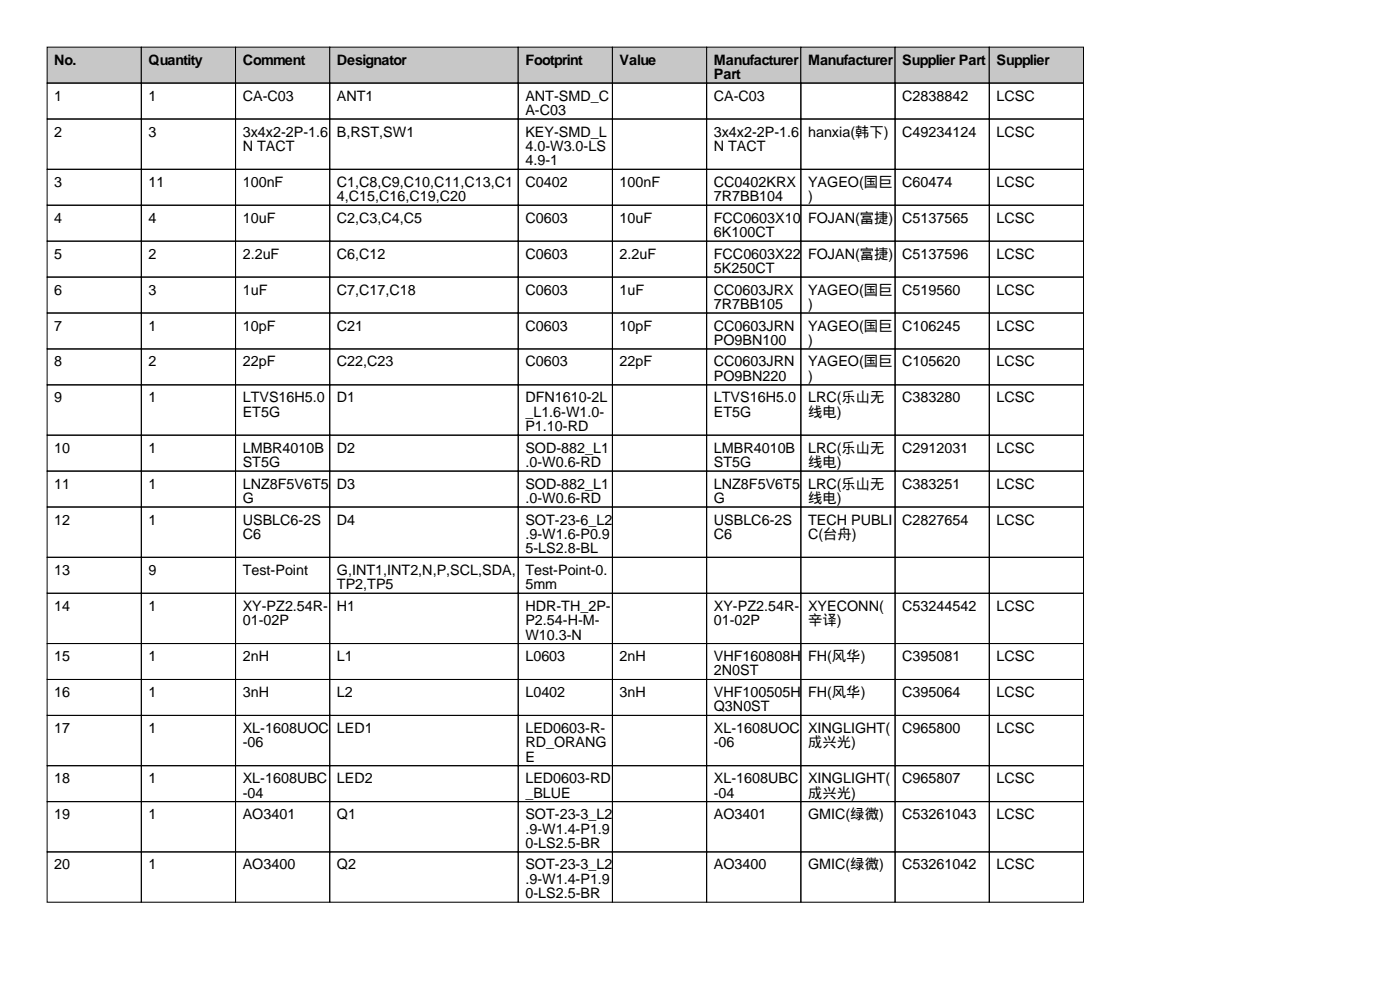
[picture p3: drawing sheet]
<svg xmlns="http://www.w3.org/2000/svg" width="297mm" height="210mm" viewBox="0 0 297 210" stroke-linecap="round" stroke-linejoin="round" font-family="sans-serif">
<defs><g id="words">
<g font-size="3">
<text x="11.5" y="13.7">No.</text>
<text x="31.5" y="13.7">Quantity</text>
<text x="51.5" y="13.7">Comment</text>
<text x="71.5" y="13.7">Designator</text>
<text x="111.5" y="13.7">Footprint</text>
<text x="131.5" y="13.7">Value</text>
<text x="151.5" y="13.7">Manufacturer</text>
<text x="151.5" y="16.8">Part</text>
<text x="171.5" y="13.7">Manufacturer</text>
<text x="191.5" y="13.7">Supplier Part</text>
<text x="211.5" y="13.7">Supplier</text>
<text x="11.5" y="21.3">1</text>
<text x="31.5" y="21.3">1</text>
<text x="51.5" y="21.3">CA-C03</text>
<text x="71.5" y="21.3">ANT1</text>
<text x="111.5" y="21.3">ANT-SMD_C</text>
<text x="151.5" y="21.3">CA-C03</text>
<text x="191.5" y="21.3">C2838842</text>
<text x="211.5" y="21.3">LCSC</text>
<text x="11.5" y="29">2</text>
<text x="31.5" y="29">3</text>
<text x="51.5" y="29">3x4x2-2P-1.6</text>
<text x="71.5" y="29">B,RST,SW1</text>
<text x="111.5" y="24.4">A-C03</text>
<text x="111.5" y="29">KEY-SMD_L</text>
<text x="151.5" y="29">3x4x2-2P-1.6</text>
<text x="171.5" y="29">hanxia(韩下)</text>
<text x="191.5" y="29">C49234124</text>
<text x="211.5" y="29">LCSC</text>
<text x="51.5" y="32">N TACT</text>
<text x="111.5" y="32">4.0-W3.0-LS</text>
<text x="111.5" y="35.1">4.9-1</text>
<text x="151.5" y="32">N TACT</text>
<text x="11.5" y="39.6">3</text>
<text x="31.5" y="39.6">11</text>
<text x="51.5" y="39.6">100nF</text>
<text x="71.5" y="39.6">C1,C8,C9,C10,C11,C13,C1</text>
<text x="111.5" y="39.6">C0402</text>
<text x="131.5" y="39.6">100nF</text>
<text x="151.5" y="39.6">CC0402KRX</text>
<text x="171.5" y="39.6">YAGEO(国巨</text>
<text x="191.5" y="39.6">C60474</text>
<text x="211.5" y="39.6">LCSC</text>
<text x="11.5" y="47.2">4</text>
<text x="31.5" y="47.2">4</text>
<text x="51.5" y="47.2">10uF</text>
<text x="71.5" y="42.7">4,C15,C16,C19,C20</text>
<text x="71.5" y="47.2">C2,C3,C4,C5</text>
<text x="111.5" y="47.2">C0603</text>
<text x="131.5" y="47.2">10uF</text>
<text x="151.5" y="42.7">7R7BB104</text>
<text x="151.5" y="47.2">FCC0603X10</text>
<text x="171.5" y="42.7">)</text>
<text x="171.5" y="47.2">FOJAN(富捷)</text>
<text x="191.5" y="47.2">C5137565</text>
<text x="211.5" y="47.2">LCSC</text>
<text x="151.5" y="50.3">6K100CT</text>
<text x="11.5" y="54.9">5</text>
<text x="31.5" y="54.9">2</text>
<text x="51.5" y="54.9">2.2uF</text>
<text x="71.5" y="54.9">C6,C12</text>
<text x="111.5" y="54.9">C0603</text>
<text x="131.5" y="54.9">2.2uF</text>
<text x="151.5" y="54.9">FCC0603X22</text>
<text x="151.5" y="57.9">5K250CT</text>
<text x="171.5" y="54.9">FOJAN(富捷)</text>
<text x="191.5" y="54.9">C5137596</text>
<text x="211.5" y="54.9">LCSC</text>
<text x="11.5" y="62.5">6</text>
<text x="31.5" y="62.5">3</text>
<text x="51.5" y="62.5">1uF</text>
<text x="71.5" y="62.5">C7,C17,C18</text>
<text x="111.5" y="62.5">C0603</text>
<text x="131.5" y="62.5">1uF</text>
<text x="151.5" y="62.5">CC0603JRX</text>
<text x="151.5" y="65.5">7R7BB105</text>
<text x="171.5" y="62.5">YAGEO(国巨</text>
<text x="171.5" y="65.5">)</text>
<text x="191.5" y="62.5">C519560</text>
<text x="211.5" y="62.5">LCSC</text>
<text x="11.5" y="70.1">7</text>
<text x="31.5" y="70.1">1</text>
<text x="51.5" y="70.1">10pF</text>
<text x="71.5" y="70.1">C21</text>
<text x="111.5" y="70.1">C0603</text>
<text x="131.5" y="70.1">10pF</text>
<text x="151.5" y="70.1">CC0603JRN</text>
<text x="171.5" y="70.1">YAGEO(国巨</text>
<text x="191.5" y="70.1">C106245</text>
<text x="211.5" y="70.1">LCSC</text>
<text x="11.5" y="77.7">8</text>
<text x="31.5" y="77.7">2</text>
<text x="51.5" y="77.7">22pF</text>
<text x="71.5" y="77.7">C22,C23</text>
<text x="111.5" y="77.7">C0603</text>
<text x="131.5" y="77.7">22pF</text>
<text x="151.5" y="73.2">PO9BN100</text>
<text x="151.5" y="77.7">CC0603JRN</text>
<text x="171.5" y="73.2">)</text>
<text x="171.5" y="77.7">YAGEO(国巨</text>
<text x="191.5" y="77.7">C105620</text>
<text x="211.5" y="77.7">LCSC</text>
<text x="151.5" y="80.8">PO9BN220</text>
<text x="171.5" y="80.8">)</text>
<text x="11.5" y="85.3">9</text>
<text x="31.5" y="85.3">1</text>
<text x="51.5" y="85.3">LTVS16H5.0</text>
<text x="51.5" y="88.4">ET5G</text>
<text x="71.5" y="85.3">D1</text>
<text x="111.5" y="85.3">DFN1610-2L</text>
<text x="111.5" y="88.4">_L1.6-W1.0-</text>
<text x="151.5" y="85.3">LTVS16H5.0</text>
<text x="151.5" y="88.4">ET5G</text>
<text x="171.5" y="85.3">LRC(乐山无</text>
<text x="171.5" y="88.4">线电)</text>
<text x="191.5" y="85.3">C383280</text>
<text x="211.5" y="85.3">LCSC</text>
<text x="111.5" y="91.4">P1.10-RD</text>
<text x="11.5" y="96">10</text>
<text x="31.5" y="96">1</text>
<text x="51.5" y="96">LMBR4010B</text>
<text x="51.5" y="99.1">ST5G</text>
<text x="71.5" y="96">D2</text>
<text x="111.5" y="96">SOD-882_L1</text>
<text x="111.5" y="99.1">.0-W0.6-RD</text>
<text x="151.5" y="96">LMBR4010B</text>
<text x="151.5" y="99.1">ST5G</text>
<text x="171.5" y="96">LRC(乐山无</text>
<text x="171.5" y="99.1">线电)</text>
<text x="191.5" y="96">C2912031</text>
<text x="211.5" y="96">LCSC</text>
<text x="11.5" y="103.6">11</text>
<text x="31.5" y="103.6">1</text>
<text x="51.5" y="103.6">LNZ8F5V6T5</text>
<text x="51.5" y="106.7">G</text>
<text x="71.5" y="103.6">D3</text>
<text x="111.5" y="103.6">SOD-882_L1</text>
<text x="111.5" y="106.7">.0-W0.6-RD</text>
<text x="151.5" y="103.6">LNZ8F5V6T5</text>
<text x="151.5" y="106.7">G</text>
<text x="171.5" y="103.6">LRC(乐山无</text>
<text x="171.5" y="106.7">线电)</text>
<text x="191.5" y="103.6">C383251</text>
<text x="211.5" y="103.6">LCSC</text>
<text x="11.5" y="111.3">12</text>
<text x="31.5" y="111.3">1</text>
<text x="51.5" y="111.3">USBLC6-2S</text>
<text x="71.5" y="111.3">D4</text>
<text x="111.5" y="111.3">SOT-23-6_L2</text>
<text x="151.5" y="111.3">USBLC6-2S</text>
<text x="171.5" y="111.3">TECH PUBLI</text>
<text x="191.5" y="111.3">C2827654</text>
<text x="211.5" y="111.3">LCSC</text>
<text x="51.5" y="114.3">C6</text>
<text x="111.5" y="114.3">.9-W1.6-P0.9</text>
<text x="111.5" y="117.4">5-LS2.8-BL</text>
<text x="151.5" y="114.3">C6</text>
<text x="171.5" y="114.3">C(台舟)</text>
<text x="11.5" y="121.9">13</text>
<text x="31.5" y="121.9">9</text>
<text x="51.5" y="121.9">Test-Point</text>
<text x="71.5" y="121.9">G,INT1,INT2,N,P,SCL,SDA,</text>
<text x="71.5" y="125">TP2,TP5</text>
<text x="111.5" y="121.9">Test-Point-0.</text>
<text x="111.5" y="125">5mm</text>
<text x="11.5" y="129.5">14</text>
<text x="31.5" y="129.5">1</text>
<text x="51.5" y="129.5">XY-PZ2.54R-</text>
<text x="71.5" y="129.5">H1</text>
<text x="111.5" y="129.5">HDR-TH_2P-</text>
<text x="151.5" y="129.5">XY-PZ2.54R-</text>
<text x="171.5" y="129.5">XYECONN(</text>
<text x="191.5" y="129.5">C53244542</text>
<text x="211.5" y="129.5">LCSC</text>
<text x="51.5" y="132.6">01-02P</text>
<text x="111.5" y="132.6">P2.54-H-M-</text>
<text x="111.5" y="135.6">W10.3-N</text>
<text x="151.5" y="132.6">01-02P</text>
<text x="171.5" y="132.6">辛译)</text>
<text x="11.5" y="140.2">15</text>
<text x="31.5" y="140.2">1</text>
<text x="51.5" y="140.2">2nH</text>
<text x="71.5" y="140.2">L1</text>
<text x="111.5" y="140.2">L0603</text>
<text x="131.5" y="140.2">2nH</text>
<text x="151.5" y="140.2">VHF160808H</text>
<text x="151.5" y="143.3">2N0ST</text>
<text x="171.5" y="140.2">FH(风华)</text>
<text x="191.5" y="140.2">C395081</text>
<text x="211.5" y="140.2">LCSC</text>
<text x="11.5" y="147.8">16</text>
<text x="31.5" y="147.8">1</text>
<text x="51.5" y="147.8">3nH</text>
<text x="71.5" y="147.8">L2</text>
<text x="111.5" y="147.8">L0402</text>
<text x="131.5" y="147.8">3nH</text>
<text x="151.5" y="147.8">VHF100505H</text>
<text x="171.5" y="147.8">FH(风华)</text>
<text x="191.5" y="147.8">C395064</text>
<text x="211.5" y="147.8">LCSC</text>
<text x="11.5" y="155.5">17</text>
<text x="31.5" y="155.5">1</text>
<text x="51.5" y="155.5">XL-1608UOC</text>
<text x="71.5" y="155.5">LED1</text>
<text x="111.5" y="155.5">LED0603-R-</text>
<text x="151.5" y="150.9">Q3N0ST</text>
<text x="151.5" y="155.5">XL-1608UOC</text>
<text x="171.5" y="155.5">XINGLIGHT(</text>
<text x="191.5" y="155.5">C965800</text>
<text x="211.5" y="155.5">LCSC</text>
<text x="51.5" y="158.5">-06</text>
<text x="111.5" y="158.5">RD_ORANG</text>
<text x="111.5" y="161.5">E</text>
<text x="151.5" y="158.5">-06</text>
<text x="171.5" y="158.5">成兴光)</text>
<text x="11.5" y="166.1">18</text>
<text x="31.5" y="166.1">1</text>
<text x="51.5" y="166.1">XL-1608UBC</text>
<text x="71.5" y="166.1">LED2</text>
<text x="111.5" y="166.1">LED0603-RD</text>
<text x="151.5" y="166.1">XL-1608UBC</text>
<text x="171.5" y="166.1">XINGLIGHT(</text>
<text x="191.5" y="166.1">C965807</text>
<text x="211.5" y="166.1">LCSC</text>
<text x="11.5" y="173.7">19</text>
<text x="31.5" y="173.7">1</text>
<text x="51.5" y="169.2">-04</text>
<text x="51.5" y="173.7">AO3401</text>
<text x="71.5" y="173.7">Q1</text>
<text x="111.5" y="169.2">_BLUE</text>
<text x="111.5" y="173.7">SOT-23-3_L2</text>
<text x="151.5" y="169.2">-04</text>
<text x="151.5" y="173.7">AO3401</text>
<text x="171.5" y="169.2">成兴光)</text>
<text x="171.5" y="173.7">GMIC(绿微)</text>
<text x="191.5" y="173.7">C53261043</text>
<text x="211.5" y="173.7">LCSC</text>
<text x="111.5" y="176.8">.9-W1.4-P1.9</text>
<text x="111.5" y="179.8">0-LS2.5-BR</text>
<text x="11.5" y="184.4">20</text>
<text x="31.5" y="184.4">1</text>
<text x="51.5" y="184.4">AO3400</text>
<text x="71.5" y="184.4">Q2</text>
<text x="111.5" y="184.4">SOT-23-3_L2</text>
<text x="151.5" y="184.4">AO3400</text>
<text x="171.5" y="184.4">GMIC(绿微)</text>
<text x="191.5" y="184.4">C53261042</text>
<text x="211.5" y="184.4">LCSC</text>
<text x="111.5" y="187.5">.9-W1.4-P1.9</text>
<text x="111.5" y="190.5">0-LS2.5-BR</text>
</g>
</g></defs>
<g fill="#c7c7c7" stroke="#000" stroke-width=".21">
<path d="M10 10h20v7.6h-20z"/>
<path d="M30 10h20v7.6h-20z"/>
<path d="M50 10h20v7.6h-20z"/>
<path d="M70 10h40v7.6h-40z"/>
<path d="M110 10h20v7.6h-20z"/>
<path d="M130 10h20v7.6h-20z"/>
<path d="M150 10h20v7.6h-20z"/>
<path d="M170 10h20v7.6h-20z"/>
<path d="M190 10h20v7.6h-20z"/>
<path d="M210 10h20v7.6h-20z"/>
</g>
<g fill="none" stroke="#000" stroke-width=".21">
<path d="M10 17.6h20v7.6h-20zM30 17.6h20v7.6h-20zM50 17.6h20v7.6h-20zM70 17.6h40v7.6h-40zM110 17.6h20v7.6h-20zM130 17.6h20v7.6h-20zM150 17.6h20v7.6h-20zM170 17.6h20v7.6h-20zM190 17.6h20v7.6h-20zM210 17.6h20v7.6h-20zM10 25.2h20v10.7h-20zM10 35.9h20v7.6h-20z"/>
<path d="M30 25.2h20v10.7h-20zM30 35.9h20v7.6h-20zM50 25.2h20v10.7h-20zM50 35.9h20v7.6h-20zM70 25.2h40v10.7h-40zM70 35.9h40v7.6h-40zM110 25.2h20v10.7h-20zM110 35.9h20v7.6h-20zM130 25.2h20v10.7h-20zM130 35.9h20v7.6h-20zM150 25.2h20v10.7h-20zM150 35.9h20v7.6h-20z"/>
<path d="M170 25.2h20v10.7h-20zM170 35.9h20v7.6h-20zM190 25.2h20v10.7h-20zM190 35.9h20v7.6h-20zM210 25.2h20v10.7h-20zM210 35.9h20v7.6h-20zM10 43.5h20v7.6h-20zM10 51.1h20v7.7h-20zM10 58.8h20v7.6h-20zM30 43.5h20v7.6h-20zM30 51.1h20v7.7h-20zM30 58.8h20v7.6h-20z"/>
<path d="M50 43.5h20v7.6h-20zM50 51.1h20v7.7h-20zM50 58.8h20v7.6h-20zM70 43.5h40v7.6h-40zM70 51.1h40v7.7h-40zM70 58.8h40v7.6h-40zM110 43.5h20v7.6h-20zM110 51.1h20v7.7h-20zM110 58.8h20v7.6h-20zM130 43.5h20v7.6h-20zM130 51.1h20v7.7h-20zM130 58.8h20v7.6h-20z"/>
<path d="M150 43.5h20v7.6h-20zM150 51.1h20v7.7h-20zM150 58.8h20v7.6h-20zM170 43.5h20v7.6h-20zM170 51.1h20v7.7h-20zM170 58.8h20v7.6h-20zM190 43.5h20v7.6h-20zM190 51.1h20v7.7h-20zM190 58.8h20v7.6h-20zM210 43.5h20v7.6h-20zM210 51.1h20v7.7h-20zM210 58.8h20v7.6h-20z"/>
<path d="M10 66.4h20v7.6h-20zM10 74h20v7.6h-20zM30 66.4h20v7.6h-20zM30 74h20v7.6h-20zM50 66.4h20v7.6h-20zM50 74h20v7.6h-20zM70 66.4h40v7.6h-40zM70 74h40v7.6h-40zM110 66.4h20v7.6h-20zM110 74h20v7.6h-20zM130 66.4h20v7.6h-20zM130 74h20v7.6h-20z"/>
<path d="M150 66.4h20v7.6h-20zM150 74h20v7.6h-20zM170 66.4h20v7.6h-20zM170 74h20v7.6h-20zM190 66.4h20v7.6h-20zM190 74h20v7.6h-20zM210 66.4h20v7.6h-20zM210 74h20v7.6h-20zM10 81.6h20v10.7h-20zM10 92.3h20v7.6h-20zM10 99.9h20v7.6h-20zM30 81.6h20v10.7h-20z"/>
<path d="M30 92.3h20v7.6h-20zM30 99.9h20v7.6h-20zM50 81.6h20v10.7h-20zM50 92.3h20v7.6h-20zM50 99.9h20v7.6h-20zM70 81.6h40v10.7h-40zM70 92.3h40v7.6h-40zM70 99.9h40v7.6h-40zM110 81.6h20v10.7h-20zM110 92.3h20v7.6h-20zM110 99.9h20v7.6h-20zM130 81.6h20v10.7h-20z"/>
<path d="M130 92.3h20v7.6h-20zM130 99.9h20v7.6h-20zM150 81.6h20v10.7h-20zM150 92.3h20v7.6h-20zM150 99.9h20v7.6h-20zM170 81.6h20v10.7h-20zM170 92.3h20v7.6h-20zM170 99.9h20v7.6h-20zM190 81.6h20v10.7h-20zM190 92.3h20v7.6h-20zM190 99.9h20v7.6h-20zM210 81.6h20v10.7h-20z"/>
<path d="M210 92.3h20v7.6h-20zM210 99.9h20v7.6h-20zM10 107.5h20v10.7h-20zM10 118.2h20v7.6h-20zM30 107.5h20v10.7h-20zM30 118.2h20v7.6h-20zM50 107.5h20v10.7h-20zM50 118.2h20v7.6h-20zM70 107.5h40v10.7h-40zM70 118.2h40v7.6h-40zM110 107.5h20v10.7h-20zM110 118.2h20v7.6h-20z"/>
<path d="M130 107.5h20v10.7h-20zM130 118.2h20v7.6h-20zM150 107.5h20v10.7h-20zM150 118.2h20v7.6h-20zM170 107.5h20v10.7h-20zM170 118.2h20v7.6h-20zM190 107.5h20v10.7h-20zM190 118.2h20v7.6h-20zM210 107.5h20v10.7h-20zM210 118.2h20v7.6h-20zM10 125.8h20v10.7h-20zM10 136.5h20v7.6h-20z"/>
<path d="M30 125.8h20v10.7h-20zM30 136.5h20v7.6h-20zM50 125.8h20v10.7h-20zM50 136.5h20v7.6h-20zM70 125.8h40v10.7h-40zM70 136.5h40v7.6h-40zM110 125.8h20v10.7h-20zM110 136.5h20v7.6h-20zM130 125.8h20v10.7h-20zM130 136.5h20v7.6h-20zM150 125.8h20v10.7h-20zM150 136.5h20v7.6h-20z"/>
<path d="M170 125.8h20v10.7h-20zM170 136.5h20v7.6h-20zM190 125.8h20v10.7h-20zM190 136.5h20v7.6h-20zM210 125.8h20v10.7h-20zM210 136.5h20v7.6h-20zM10 144.1h20v7.6h-20zM10 151.7h20v10.7h-20zM30 144.1h20v7.6h-20zM30 151.7h20v10.7h-20zM50 144.1h20v7.6h-20zM50 151.7h20v10.7h-20z"/>
<path d="M70 144.1h40v7.6h-40zM70 151.7h40v10.7h-40zM110 144.1h20v7.6h-20zM110 151.7h20v10.7h-20zM130 144.1h20v7.6h-20zM130 151.7h20v10.7h-20zM150 144.1h20v7.6h-20zM150 151.7h20v10.7h-20zM170 144.1h20v7.6h-20zM170 151.7h20v10.7h-20zM190 144.1h20v7.6h-20zM190 151.7h20v10.7h-20z"/>
<path d="M210 144.1h20v7.6h-20zM210 151.7h20v10.7h-20zM10 162.4h20v7.6h-20zM10 170h20v10.7h-20zM30 162.4h20v7.6h-20zM30 170h20v10.7h-20zM50 162.4h20v7.6h-20zM50 170h20v10.7h-20zM70 162.4h40v7.6h-40zM70 170h40v10.7h-40zM110 162.4h20v7.6h-20zM110 170h20v10.7h-20z"/>
<path d="M130 162.4h20v7.6h-20zM130 170h20v10.7h-20zM150 162.4h20v7.6h-20zM150 170h20v10.7h-20zM170 162.4h20v7.6h-20zM170 170h20v10.7h-20zM190 162.4h20v7.6h-20zM190 170h20v10.7h-20zM210 162.4h20v7.6h-20zM210 170h20v10.7h-20zM10 180.7h20v10.7h-20zM30 180.7h20v10.7h-20z"/>
<path d="M50 180.7h20v10.7h-20zM70 180.7h40v10.7h-40zM110 180.7h20v10.7h-20zM130 180.7h20v10.7h-20zM150 180.7h20v10.7h-20zM170 180.7h20v10.7h-20zM190 180.7h20v10.7h-20zM210 180.7h20v10.7h-20z"/>
</g>
<use href="#words"/>
</svg>
